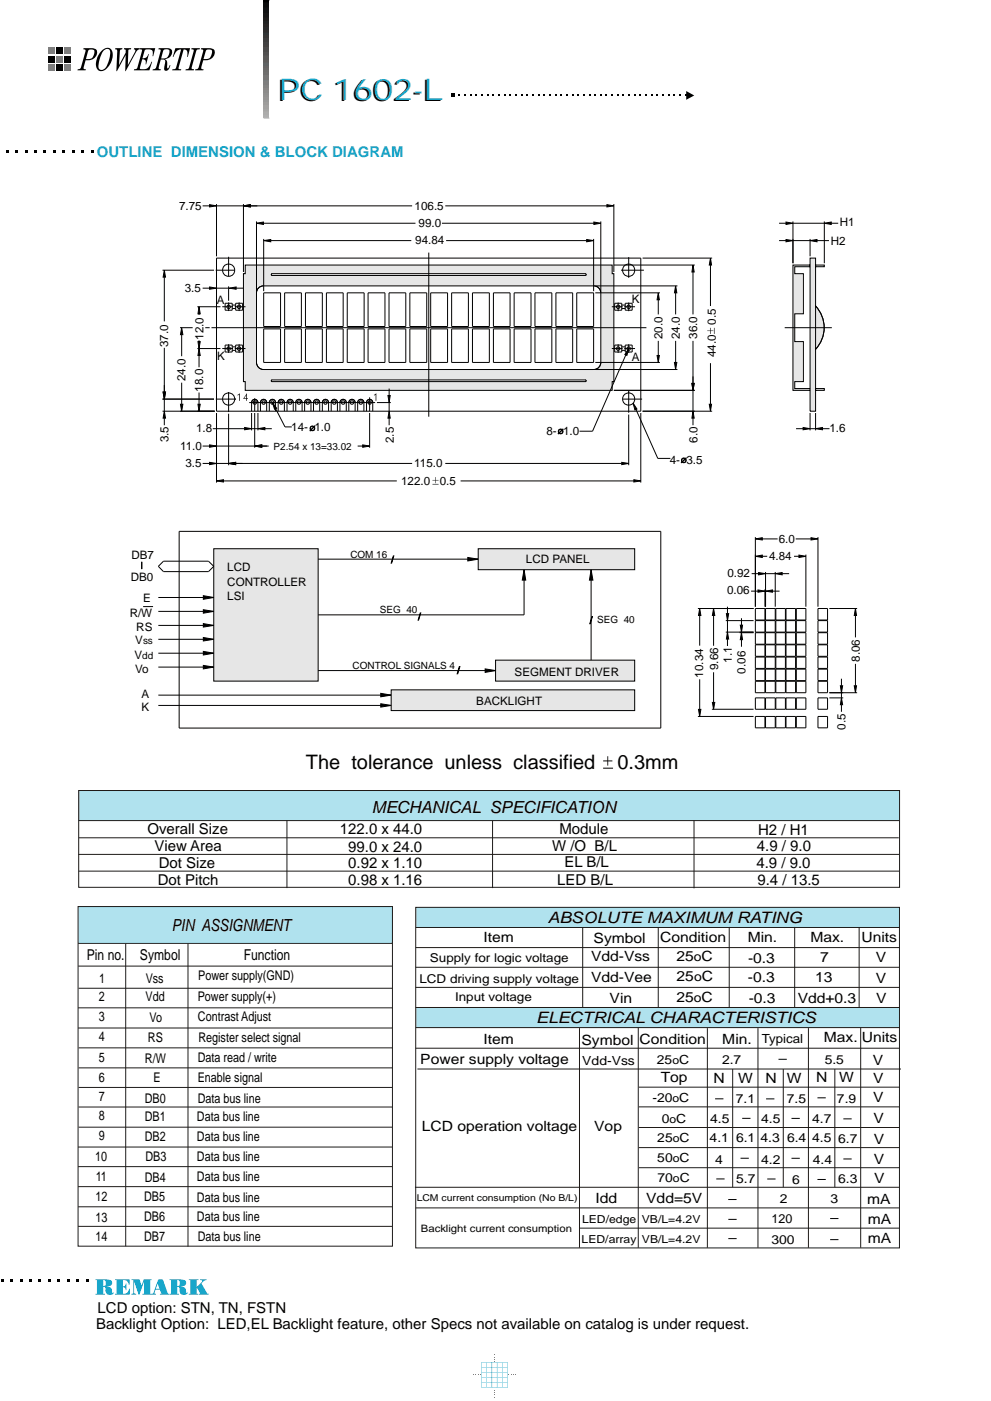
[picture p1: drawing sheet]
<svg xmlns="http://www.w3.org/2000/svg" width="210mm" height="297mm" viewBox="0 0 210 297" stroke-linecap="round" stroke-linejoin="round" font-family="sans-serif">
<defs><g id="words">
<text font-size="6.3" x="58.8" y="21.5">PC 1602-L</text>
<text font-size="6.3" fill="#34aacd" x="59.1" y="21.2">PC 1602-L</text>
<g font-size="4.2">
<text x="64.9" y="163">The tolerance unless classified</text>
<text x="131" y="163">0.3mm</text>
</g>
<g font-size="3.5">
<text x="78.9" y="172.4">MECHANICAL SPECIFICATION</text>
<text x="36.5" y="197.4">PIN ASSIGNMENT</text>
</g>
<g font-size="3.3">
<text x="116.2" y="195.6">ABSOLUTE MAXIMUM RATING</text>
<text x="113.8" y="217">ELECTRICAL CHARACTERISTICS</text>
</g>
<text font-size="3.2" fill="#1aa8cb" x="20.6" y="33.2">OUTLINE DIMENSION &amp; BLOCK DIAGRAM</text>
<g font-size="3.2">
<text x="31.3" y="176.7">Overall Size</text>
<text x="72.1" y="176.7">122.0 x 44.0</text>
<text x="118.7" y="176.9">Module</text>
<text x="160.8" y="177.1">H2 / H1</text>
<text x="32.8" y="180.4">View Area</text>
<text x="33.7" y="183.9">Dot Size</text>
<text x="73.9" y="180.6">99.0 x 24.0</text>
<text x="73.9" y="184.1">0.92 x 1.10</text>
<text x="117.1" y="180.4">W /O B/L</text>
<text x="119.8" y="183.7">EL B/L</text>
<text x="160.5" y="183.9">4.9 / 9.0</text>
<text x="160.6" y="180.5">4.9 / 9.0</text>
<text x="33.5" y="187.7">Dot Pitch</text>
<text x="73.9" y="187.7">0.98 x 1.16</text>
<text x="118.2" y="187.7">LED B/L</text>
<text x="160.7" y="187.7">9.4 / 13.5</text>
<text x="18.4" y="203.5">Pin no.</text>
<text x="29.7" y="203.5">Symbol</text>
<text x="51.7" y="203.5">Function</text>
<text x="20.4" y="281.8">Backlight Option: LED,EL Backlight feature, other Specs not available on catalog is under request.</text>
<text x="20.7" y="278.3">LCD option: STN, TN, FSTN</text>
</g>
<g font-size="3">
<text x="102.6" y="199.8">Item</text>
<text x="125.4" y="203.8">Vdd-Vss</text>
<text x="125.9" y="199.9">Symbol</text>
<text x="140.1" y="199.8">Condition</text>
<text x="143.5" y="203.8">25</text>
<text x="158.6" y="199.8">Min.</text>
<text x="171.9" y="199.8">Max.</text>
<text x="182.8" y="199.8">Units</text>
<text x="185.8" y="204">V</text>
<text x="125.4" y="208.2">Vdd-Vee</text>
<text x="143.6" y="208.1">25</text>
<text x="158.7" y="208.2">-0.3</text>
<text x="158.7" y="204.1">-0.3</text>
<text x="172.9" y="208.3">13</text>
<text x="174" y="204">7</text>
<text x="185.8" y="208.3">V</text>
<text x="129.3" y="212.7">Vin</text>
<text x="143.5" y="212.4">25</text>
<text x="158.9" y="212.7">-0.3</text>
<text x="169.3" y="212.7">Vdd+0.3</text>
<text x="185.9" y="212.6">V</text>
<text x="102.6" y="221.4">Item</text>
<text x="123.4" y="221.5">Symbol</text>
<text x="135.7" y="221.4">Condition</text>
<text x="153.2" y="221.3">Min.</text>
<text x="174.8" y="221">Max.</text>
<text x="182.8" y="221">Units</text>
<text x="89.2" y="225.6">Power supply voltage</text>
<text x="185.2" y="225.8">V</text>
<text x="140.2" y="229.4">Top</text>
<text x="151.4" y="229.6">N</text>
<text x="156.6" y="229.6">W</text>
<text x="162.4" y="229.6">N</text>
<text x="166.9" y="229.6">W</text>
<text x="173.1" y="229.5">N</text>
<text x="178" y="229.5">W</text>
<text x="185.3" y="229.7">V</text>
<text x="185.3" y="233.7">V</text>
<text x="89.5" y="239.8">LCD operation voltage</text>
<text x="126.1" y="239.8">Vop</text>
<text x="185.3" y="238.2">V</text>
<text x="185.4" y="242.5">V</text>
<text x="185.4" y="246.9">V</text>
<text x="185.4" y="250.9">V</text>
<text x="126.3" y="255">Idd</text>
<text x="137.1" y="255.1">Vdd=5V</text>
<text x="184" y="255.4">mA</text>
<text x="184.1" y="259.4">mA</text>
<text x="184.1" y="263.6">mA</text>
</g>
<g font-size="2.8">
<text x="21" y="208.4">1</text>
<text x="30.9" y="208.3">Vss</text>
<text x="42" y="207.9">Power supply(GND)</text>
<text x="21" y="212.1">2</text>
<text x="30.9" y="212.3">Vdd</text>
<text x="42" y="212.2">Power supply(+)</text>
<text x="21" y="216.5">3</text>
<text x="21" y="220.8">4</text>
<text x="31.4" y="221">RS</text>
<text x="31.7" y="216.7">Vo</text>
<text x="42" y="216.5">Contrast Adjust</text>
<text x="42.1" y="220.8">Register select signal</text>
<text x="21" y="225.1">5</text>
<text x="30.7" y="225.3">R/W</text>
<text x="41.9" y="225.2">Data read / write</text>
<text x="21" y="229.5">6</text>
<text x="21" y="233.4">7</text>
<text x="30.7" y="233.8">DB0</text>
<text x="32.5" y="229.4">E</text>
<text x="41.9" y="229.4">Enable signal</text>
<text x="41.9" y="233.8">Data bus line</text>
<text x="21" y="237.5">8</text>
<text x="30.7" y="237.7">DB1</text>
<text x="41.8" y="237.7">Data bus line</text>
<text x="21" y="241.8">9</text>
<text x="30.7" y="241.9">DB2</text>
<text x="41.8" y="241.8">Data bus line</text>
<text x="20.2" y="246.1">10</text>
<text x="20.3" y="250.4">11</text>
<text x="30.7" y="250.5">DB4</text>
<text x="30.8" y="246.2">DB3</text>
<text x="41.8" y="246.2">Data bus line</text>
<text x="41.8" y="250.5">Data bus line</text>
<text x="20.3" y="254.7">12</text>
<text x="30.6" y="254.5">DB5</text>
<text x="41.8" y="254.8">Data bus line</text>
<text x="20.3" y="259">13</text>
<text x="20.3" y="263">14</text>
<text x="30.6" y="258.9">DB6</text>
<text x="30.6" y="263.2">DB7</text>
<text x="41.8" y="258.9">Data bus line</text>
<text x="41.9" y="263">Data bus line</text>
</g>
<g font-size="2.7">
<text x="147.2" y="203.8">oC</text>
<text x="147.2" y="208.1">oC</text>
<text x="147.2" y="212.4">oC</text>
<text x="161.6" y="221.2">Typical</text>
<text x="123.5" y="225.8">Vdd-Vss</text>
<text x="139.4" y="225.5">25 C</text>
<text x="153.2" y="225.5">2.7</text>
<text x="175" y="225.5">5.5</text>
<text x="138.4" y="233.7">-20 C</text>
<text x="156.1" y="233.8">7.1</text>
<text x="166.9" y="233.8">7.5</text>
<text x="177.6" y="233.8">7.9</text>
<text x="140.4" y="238.2">0 C</text>
<text x="150.7" y="238.1">4.5</text>
<text x="161.5" y="238.1">4.5</text>
<text x="172.3" y="238">4.7</text>
<text x="139.5" y="242.2">25 C</text>
<text x="150.6" y="242.2">4.1</text>
<text x="156.2" y="242.2">6.1</text>
<text x="161.4" y="242.2">4.3</text>
<text x="167" y="242.2">6.4</text>
<text x="172.3" y="242.2">4.5</text>
<text x="177.8" y="242.3">6.7</text>
<text x="139.5" y="246.4">50 C</text>
<text x="139.5" y="250.7">70 C</text>
<text x="151.7" y="246.7">4</text>
<text x="156.2" y="250.9">5.7</text>
<text x="161.5" y="246.8">4.2</text>
<text x="168.1" y="250.9">6</text>
<text x="172.5" y="246.7">4.4</text>
<text x="177.8" y="250.8">6.3</text>
<text x="165.5" y="255.1">2</text>
<text x="176.2" y="255">3</text>
<text x="163.7" y="263.8">300</text>
<text x="163.7" y="259.2">120</text>
</g>
<g font-size="2.6">
<text x="91.2" y="203.9">Supply for logic voltage</text>
<text x="89" y="208.4">LCD driving supply voltage</text>
<text x="96.5" y="212.2">Input voltage</text>
</g>
<g font-size="2.5">
<text x="38" y="44.6">7.75</text>
<text x="88" y="44.6">106.5</text>
<text x="178.2" y="48">H1</text>
<text x="88.1" y="51.8">94.84</text>
<text x="88.8" y="48.2">99.0</text>
<text x="176.3" y="52">H2</text>
<text x="39.2" y="62">3.5</text>
<text x="46" y="64.5">A</text>
<text x="134" y="64.2">K</text>
<text x="140.6" y="71.9" transform="rotate(-90 140.6 71.9)">20.0</text>
<text x="144.2" y="71.9" transform="rotate(-90 144.2 71.9)">24.0</text>
<text x="147.9" y="71.8" transform="rotate(-90 147.9 71.8)">36.0</text>
<text x="151.9" y="68.9" transform="rotate(-90 151.9 68.9)">0.5</text>
<text x="35.7" y="73.6" transform="rotate(-90 35.7 73.6)">37.0</text>
<text x="43.1" y="72.1" transform="rotate(-90 43.1 72.1)">12.0</text>
<text x="46.1" y="76.3">K</text>
<text x="134" y="76.5">A</text>
<text x="151.9" y="75.7" transform="rotate(-90 151.9 75.7)">44.0</text>
<text x="39.4" y="80.8" transform="rotate(-90 39.4 80.8)">24.0</text>
<text x="43.1" y="83" transform="rotate(-90 43.1 83)">18.0</text>
<text x="35.8" y="93.8" transform="rotate(-90 35.8 93.8)">3.5</text>
<text x="38.2" y="95.4">11.0</text>
<text x="41.6" y="91.7">1.8</text>
<text x="61.8" y="91.4">14- 1.0</text>
<text x="83.5" y="94" transform="rotate(-90 83.5 94)">2.5</text>
<text x="115.9" y="92.2">8- 1.0</text>
<text x="148" y="93.9" transform="rotate(-90 148 93.9)">6.0</text>
<text x="176" y="91.6">1.6</text>
<text x="39.3" y="99.1">3.5</text>
<text x="87.9" y="99">115.0</text>
<text x="142.1" y="98.3">4- 3.5</text>
<text x="85.1" y="102.8">122.0</text>
<text x="93.3" y="102.8">0.5</text>
<text x="27.9" y="118.4">DB7</text>
<text x="111.6" y="119.4">LCD PANEL</text>
<text x="163.2" y="118.7">4.84</text>
<text x="165.2" y="115.2">6.0</text>
<text x="27.7" y="123.2">DB0</text>
<text x="48.2" y="121.2">LCD</text>
<text x="48.2" y="124.2">CONTROLLER</text>
<text x="154.3" y="125.9">0.06</text>
<text x="154.3" y="122.4">0.92</text>
<text x="27.5" y="130.8">R/W</text>
<text x="30.4" y="127.6">E</text>
<text x="48.2" y="127.2">LSI</text>
<text x="28.7" y="136.6">V</text>
<text x="28.9" y="133.7">RS</text>
<text x="28.5" y="139.8">V</text>
<text x="28.7" y="142.8">Vo</text>
<text x="109.2" y="143.2">SEGMENT DRIVER</text>
<text x="149.2" y="143.6" transform="rotate(-90 149.2 143.6)">10.34</text>
<text x="152.4" y="142" transform="rotate(-90 152.4 142)">9.66</text>
<text x="155.3" y="140.5" transform="rotate(-90 155.3 140.5)">1.1</text>
<text x="158.2" y="142.8" transform="rotate(-90 158.2 142.8)">0.06</text>
<text x="182.5" y="140.3" transform="rotate(-90 182.5 140.3)">8.06</text>
<text x="30" y="147.9">A</text>
<text x="101.1" y="149.5">BACKLIGHT</text>
<text x="30" y="150.7">K</text>
<text x="179.4" y="154.7" transform="rotate(-90 179.4 154.7)">0.5</text>
</g>
<g font-size="2.3">
<text x="142.7" y="225.5">o</text>
<text x="142.7" y="233.7">o</text>
<text x="142" y="238.2">o</text>
<text x="142.7" y="242.2">o</text>
<text x="142.7" y="246.4">o</text>
<text x="142.8" y="250.7">o</text>
<text x="123.4" y="263.5">LED/array</text>
<text x="123.5" y="259.4">LED/edge</text>
<text x="136.2" y="259.4">VB/L=4.2V</text>
<text x="136.2" y="263.5">VB/L=4.2V</text>
</g>
<text font-size="2.2" x="89.3" y="261.2">Backlight current consumption</text>
<g font-size="2.1">
<text x="58.1" y="95.3">P2.54 x 13=33.02</text>
<text x="74.3" y="118.2">COM 16</text>
<text x="80.6" y="129.9">SEG 40</text>
<text x="30.3" y="136.6">ss</text>
<text x="126.7" y="132.1">SEG 40</text>
<text x="30.2" y="139.8">dd</text>
<text x="74.8" y="141.8">CONTROL SIGNALS 4</text>
</g>
<text font-size="2" x="88.4" y="254.7">LCM current consumption (No B/L)</text>
</g></defs>
<path d="M1.3 31.9h.5v.5h-.5zM3.3 31.9h.5v.5h-.5zM5.3 31.9h.5v.5h-.5zM7.3 31.9h.5v.5h-.5zM9.3 31.9h.5v.5h-.5zM11.3 31.9h.5v.5h-.5zM13.3 31.9h.5v.5h-.5zM15.3 31.9h.5v.5h-.5zM17.3 31.9h.5v.5h-.5zM19.3 31.9h.5v.5h-.5z" fill="#000"/>
<g fill="#7f7f7f">
<path d="M10.1 10h1.5v1.5h-1.5z"/>
<path d="M13.7 10h1.4v1.5h-1.4z"/>
</g>
<path d="M10.1 11.8h1.5v1.5h-1.5zM11.9 10h1.5v1.5h-1.5zM13.7 11.8h1.4v1.5h-1.4z" fill="#000"/>
<g fill="#7f7f7f">
<path d="M11.9 11.8h1.5v1.5h-1.5z"/>
<path d="M10.1 13.6h1.5v1.4h-1.5z"/>
<path d="M13.6 13.6h1.5v1.4h-1.5z"/>
</g>
<g fill="#000">
<path d="M11.9 13.6h1.4v1.4h-1.4zM55.9 .1h1.2zM55.9 .1h1.2v.2h-1.2zM55.9 .3h1.2v.1h-1.2z"/>
<path d="M18.8 10.6l-.6 1.9a1.37 1.37 0 0 0 1.5-.4 1.37 1.37 0 0 0 .1-1.5zM17.7 10.2h1.7a1.04 1.04 0 0 1 1.2 .6 1.04 1.04 0 0 1-.3 1.2l-.9 .7-1.2 .1-.4 1.4a.4 .4 0 0 0 .4 .5v.2h-1.8l.1-.2 .5-.1 .2-.4 .9-3.3v-.3l-.4-.1zM22.1 10.7a5.4 5.4 0 0 0-1.1 3.9 1.13 1.13 0 0 0 1.7-.8 4.4 4.4 0 0 0 .5-3.3l-.7-.1zM21.5 10.9a1.35 1.35 0 0 1 2.2-.3 3.6 3.6 0 0 1-2 4.5 1.36 1.36 0 0 1-1.3-2l.4-1.2zM24.5 10.2h1.5l-.1 .3a.46 .46 0 0 0-.5 .5l-.2 2.8 1.5-2.6-.1-.6-.3-.1v-.3h1.5v.3h-.4l-.2 .2-.1 3.1 1.4-2.6a.41 .41 0 0 0 .2-.4 .41 .41 0 0 0-.3-.3l.1-.3h1.2l-.1 .3-.3 .1-.4 .4-2.2 4.1v-3.4l-1.9 3.4h-.1l.2-3.9a.45 .45 0 0 0 0-.5 .45 .45 0 0 0-.5-.2zM29.7 10.2h3.2l-.4 1.7h-.1a.96 .96 0 0 0-.1-1.1 .96 .96 0 0 0-1.1-.3h-.4l-.1 .2-.5 1.7 .8-.2 .6-.8-.6 2.2h-.1v-.3a.62 .62 0 0 0-.7-.7l-.5 1.6 .1 .4a1.8 1.8 0 0 0 2.3-1.5h.2l-.6 1.8h-3.3l.1-.2 .5-.1 .2-.4 .9-3.5-.1-.2h-.4zM34.8 10.5l-.6 1.9a1.34 1.34 0 0 0 1.4-.4 1.34 1.34 0 0 0 .2-1.5zM33.7 10.2h1.8a1.06 1.06 0 0 1 1 1 1.06 1.06 0 0 1-.7 1.1l-.9 .2a1.1 1.1 0 0 1 .6 1.5l.1 .5 .4-.7h.2a1.08 1.08 0 0 1-1.2 1.2 2.14 2.14 0 0 1 0-1.8l-.1-.5-.8-.1-.4 1.6a.39 .39 0 0 0 .4 .5v.2h-1.7v-.2l.5-.1 .3-.5 .9-3.4-.1-.2h-.4zM37.2 10.2h3.1l-.5 1.9h-.1l.1-.4a.79 .79 0 0 0-.1-.9 .79 .79 0 0 0-.7-.3l-1.1 4 .1 .1 .5 .1-.1 .2h-1.9l.1-.2 .7-.2 1.1-4a1.67 1.67 0 0 0-1.6 1.6h-.2zM40.6 10.2h1.8v.3h-.5l-.2 .2-1 3.5v.4l.5 .1-.1 .2h-1.8l.1-.2 .7-.3 1-3.5v-.4h-.5zM43.8 10.6l-.6 1.9a1.38 1.38 0 0 0 1.4-.4 1.38 1.38 0 0 0 .2-1.5zM42.7 10.2h1.7a1.04 1.04 0 0 1 1.1 .6 1.04 1.04 0 0 1-.2 1.2l-1 .7-1.2 .1-.4 1.4a.4 .4 0 0 0 .5 .5l-.1 .2h-1.7v-.2l.6-.1 .2-.4 .9-3.3v-.3l-.5-.1z" fill-rule="evenodd"/>
</g>
<path d="M55.9 .4h1.2v.2h-1.2z" fill="#070707"/>
<g fill="#0a0a0a">
<path d="M55.9 .6h1.2v.2h-1.2z"/>
<path d="M55.9 .8h1.2v.2h-1.2z"/>
</g>
<g fill="#0d0d0d">
<path d="M55.9 1h1.2v.2h-1.2z"/>
<path d="M55.9 1.2h1.2v.2h-1.2z"/>
</g>
<g fill="#0e0e0e">
<path d="M55.9 1.4h1.2v.2h-1.2z"/>
<path d="M55.9 1.6h1.2v.2h-1.2z"/>
</g>
<g fill="#111">
<path d="M55.9 1.8h1.2v.2h-1.2z"/>
<path d="M55.9 2h1.2v.2h-1.2z"/>
</g>
<path d="M55.9 2.2h1.2v.2h-1.2z" fill="#121212"/>
<g fill="#141414">
<path d="M55.9 2.4h1.2v.2h-1.2z"/>
<path d="M55.9 2.6h1.2v.2h-1.2z"/>
</g>
<g fill="#161616">
<path d="M55.9 2.8h1.2v.2h-1.2z"/>
<path d="M55.9 3h1.2v.2h-1.2z"/>
</g>
<g fill="#181818">
<path d="M55.9 3.2h1.2v.2h-1.2z"/>
<path d="M55.9 3.4h1.2v.2h-1.2z"/>
</g>
<path d="M55.9 3.6h1.2v.2h-1.2z" fill="#191919"/>
<g fill="#1c1c1c">
<path d="M55.9 3.8h1.2v.2h-1.2z"/>
<path d="M55.9 4h1.2v.2h-1.2z"/>
</g>
<g fill="#1e1e1e">
<path d="M55.9 4.2h1.2v.1h-1.2z"/>
<path d="M55.9 4.3h1.2v.2h-1.2z"/>
</g>
<g fill="#202020">
<path d="M55.9 4.5h1.2v.2h-1.2z"/>
<path d="M55.9 4.7h1.2v.2h-1.2z"/>
</g>
<path d="M55.9 4.9h1.2v.2h-1.2z" fill="#232323"/>
<g fill="#252525">
<path d="M55.9 5.1h1.2v.2h-1.2z"/>
<path d="M55.9 5.3h1.2v.2h-1.2z"/>
<path d="M55.9 5.5h1.2v.2h-1.2z"/>
</g>
<g fill="#282828">
<path d="M55.9 5.7h1.2v.2h-1.2z"/>
<path d="M55.9 5.9h1.2v.2h-1.2z"/>
</g>
<path d="M55.9 6.1h1.2v.2h-1.2z" fill="#2a2a2a"/>
<g fill="#2d2d2d">
<path d="M55.9 6.3h1.2v.2h-1.2z"/>
<path d="M55.9 6.5h1.2v.2h-1.2z"/>
</g>
<g fill="#303030">
<path d="M55.9 6.7h1.2v.2h-1.2z"/>
<path d="M55.9 6.9h1.2v.2h-1.2z"/>
</g>
<g fill="#333">
<path d="M55.9 7.1h1.2v.2h-1.2z"/>
<path d="M55.9 7.3h1.2v.2h-1.2z"/>
</g>
<path d="M55.9 7.5h1.2v.2h-1.2z" fill="#363636"/>
<g fill="#383838">
<path d="M55.9 7.7h1.2v.2h-1.2z"/>
<path d="M55.9 7.9h1.2v.2h-1.2z"/>
</g>
<g fill="#3b3b3b">
<path d="M55.9 8.1h1.2v.2h-1.2z"/>
<path d="M55.9 8.3h1.2v.2h-1.2z"/>
</g>
<g fill="#3d3d3d">
<path d="M55.9 8.5h1.2v.1h-1.2z"/>
<path d="M55.9 8.6h1.2v.2h-1.2z"/>
</g>
<g fill="#404040">
<path d="M55.9 8.8h1.2v.2h-1.2z"/>
<path d="M55.9 9h1.2v.2h-1.2z"/>
</g>
<g fill="#424242">
<path d="M55.9 9.2h1.2v.2h-1.2z"/>
<path d="M55.9 9.4h1.2v.2h-1.2z"/>
</g>
<g fill="#454545">
<path d="M55.9 9.6h1.2v.2h-1.2z"/>
<path d="M55.9 9.8h1.2v.2h-1.2z"/>
</g>
<path d="M55.9 10h1.2v.2h-1.2z" fill="#474747"/>
<g fill="#4a4a4a">
<path d="M55.9 10.2h1.2v.2h-1.2z"/>
<path d="M55.9 10.4h1.2v.2h-1.2z"/>
</g>
<g fill="#4c4c4c">
<path d="M55.9 10.6h1.2v.2h-1.2z"/>
<path d="M55.9 10.8h1.2v.2h-1.2z"/>
</g>
<g fill="#4f4f4f">
<path d="M55.9 11h1.2v.2h-1.2z"/>
<path d="M55.9 11.2h1.2v.2h-1.2z"/>
</g>
<path d="M55.9 11.4h1.2v.2h-1.2z" fill="#525252"/>
<g fill="#545454">
<path d="M55.9 11.6h1.2v.2h-1.2z"/>
<path d="M55.9 11.8h1.2v.2h-1.2z"/>
</g>
<g fill="#575757">
<path d="M55.9 12h1.2v.2h-1.2z"/>
<path d="M55.9 12.2h1.2v.2h-1.2z"/>
</g>
<g fill="#595959">
<path d="M55.9 12.4h1.2v.1h-1.2z"/>
<path d="M55.9 12.5h1.2v.3h-1.2z"/>
</g>
<g fill="#5c5c5c">
<path d="M55.9 12.8h1.2v.2h-1.2z"/>
<path d="M55.9 13h1.2v.1h-1.2z"/>
</g>
<path d="M55.9 13.1h1.2v.2h-1.2z" fill="#5e5e5e"/>
<g fill="#616161">
<path d="M55.9 13.3h1.2v.2h-1.2z"/>
<path d="M55.9 13.5h1.2v.2h-1.2z"/>
<path d="M55.9 13.7h1.2v.2h-1.2z"/>
</g>
<path d="M55.9 13.9h1.2v.2h-1.2z" fill="#636363"/>
<g fill="#666">
<path d="M55.9 14.1h1.2v.2h-1.2z"/>
<path d="M55.9 14.3h1.2v.2h-1.2z"/>
</g>
<g fill="#696969">
<path d="M55.9 14.5h1.2v.2h-1.2z"/>
<path d="M55.9 14.7h1.2v.2h-1.2z"/>
</g>
<g fill="#6b6b6b">
<path d="M55.9 14.9h1.2v.2h-1.2z"/>
<path d="M55.9 15.1h1.2v.2h-1.2z"/>
</g>
<path d="M55.9 15.3h1.2v.2h-1.2z" fill="#6e6e6e"/>
<g fill="#707070">
<path d="M55.9 15.5h1.2v.2h-1.2z"/>
<path d="M55.9 15.7h1.2v.2h-1.2z"/>
</g>
<g fill="#737373">
<path d="M55.9 15.9h1.2v.2h-1.2z"/>
<path d="M55.9 16.1h1.2v.2h-1.2z"/>
</g>
<g fill="#757575">
<path d="M55.9 16.3h1.2v.2h-1.2z"/>
<path d="M55.9 16.5h1.2v.2h-1.2z"/>
</g>
<g fill="#787878">
<path d="M55.9 16.7h1.2v.1h-1.2z"/>
<path d="M55.9 16.8h1.2v.2h-1.2z"/>
</g>
<path d="M55.9 17h1.2v.2h-1.2z" fill="#7a7a7a"/>
<g fill="#7d7d7d">
<path d="M55.9 17.2h1.2v.2h-1.2z"/>
<path d="M55.9 17.4h1.2v.2h-1.2z"/>
<path d="M55.9 17.6h1.2v.2h-1.2z"/>
</g>
<path d="M55.9 17.8h1.2v.2h-1.2z" fill="#7f7f7f"/>
<g fill="#828282">
<path d="M55.9 18h1.2v.2h-1.2z"/>
<path d="M55.9 18.2h1.2v.2h-1.2z"/>
</g>
<path d="M55.9 18.4h1.2v.2h-1.2z" fill="#858585"/>
<g fill="#878787">
<path d="M55.9 18.6h1.2v.2h-1.2z"/>
<path d="M55.9 18.8h1.2v.2h-1.2z"/>
<path d="M55.9 19h1.2v.2h-1.2z"/>
</g>
<path d="M55.9 19.2h1.2v.2h-1.2z" fill="#8a8a8a"/>
<g fill="#8c8c8c">
<path d="M55.9 19.4h1.2v.2h-1.2z"/>
<path d="M55.9 19.6h1.2v.2h-1.2z"/>
</g>
<g fill="#8f8f8f">
<path d="M55.9 19.8h1.2v.2h-1.2z"/>
<path d="M55.9 20h1.2v.2h-1.2z"/>
</g>
<g fill="#919191">
<path d="M55.9 20.2h1.2v.2h-1.2z"/>
<path d="M55.9 20.4h1.2v.1h-1.2z"/>
</g>
<g fill="#949494">
<path d="M55.9 20.5h1.2v.3h-1.2z"/>
<path d="M55.9 20.8h1.2v.2h-1.2z"/>
</g>
<path d="M55.9 21h1.2v.2h-1.2z" fill="#969696"/>
<g fill="#999">
<path d="M55.9 21.2h1.2v.1h-1.2z"/>
<path d="M55.9 21.3h1.2v.2h-1.2z"/>
</g>
<g fill="#9c9c9c">
<path d="M55.9 21.5h1.2v.2h-1.2z"/>
<path d="M55.9 21.7h1.2v.2h-1.2z"/>
</g>
<g fill="#9e9e9e">
<path d="M55.9 21.9h1.2v.2h-1.2z"/>
<path d="M55.9 22.1h1.2v.2h-1.2z"/>
</g>
<path d="M55.9 22.3h1.2v.2h-1.2z" fill="#a1a1a1"/>
<g fill="#a3a3a3">
<path d="M55.9 22.5h1.2v.2h-1.2z"/>
<path d="M55.9 22.7h1.2v.2h-1.2z"/>
<path d="M55.9 22.9h1.2v.2h-1.2z"/>
</g>
<g fill="#a6a6a6">
<path d="M55.9 23.1h1.2v.2h-1.2z"/>
<path d="M55.9 23.3h1.2v.2h-1.2z"/>
</g>
<path d="M55.9 23.5h1.2v.2h-1.2z" fill="#a8a8a8"/>
<g fill="#ababab">
<path d="M55.9 23.7h1.2v.2h-1.2z"/>
<path d="M55.9 23.9h1.2v.2h-1.2z"/>
</g>
<g fill="#adadad">
<path d="M55.9 24.1h1.2v.2h-1.2z"/>
<path d="M55.9 24.3h1.2v.2h-1.2z"/>
</g>
<g fill="#b0b0b0">
<path d="M55.9 24.5h1.2v.2h-1.2z"/>
<path d="M55.9 24.7h1.2v.2h-1.2z"/>
</g>
<g fill="#b2b2b2">
<path d="M55.9 24.9h1.2v.1h-1.2z"/>
<path d="M55.9 25h1.2z"/>
</g>
<g fill="#000">
<path d="M95.8 19.8h.7v.8h-.7zM145.6 19.3l1.7 .9-1.7 1zM96.1 20.1h.3v.3h-.3zM97.3 20.1h.3v.3h-.3zM98.5 20.1h.3v.3h-.3zM99.7 20.1h.3v.3h-.3zM100.9 20.1h.3v.3h-.3zM102.1 20.1h.3v.3h-.3zM103.3 20.1h.3v.3h-.3zM104.5 20.1h.3v.3h-.3zM105.7 20.1h.3v.3h-.3zM106.9 20.1h.3v.3h-.3z"/>
<path d="M108.1 20.1h.3v.3h-.3zM109.3 20.1h.3v.3h-.3zM110.5 20.1h.3v.3h-.3zM111.7 20.1h.3v.3h-.3zM112.9 20.1h.3v.3h-.3zM114.1 20.1h.3v.3h-.3zM115.3 20.1h.3v.3h-.3zM116.5 20.1h.3v.3h-.3zM117.7 20.1h.3v.3h-.3zM118.9 20.1h.3v.3h-.3zM120.1 20.1h.3v.3h-.3zM121.3 20.1h.3v.3h-.3z"/>
<path d="M122.5 20.1h.3v.3h-.3zM123.7 20.1h.3v.3h-.3zM124.9 20.1h.3v.3h-.3zM126.1 20.1h.3v.3h-.3zM127.3 20.1h.3v.3h-.3zM128.5 20.1h.3v.3h-.3zM129.7 20.1h.3v.3h-.3zM130.9 20.1h.3v.3h-.3zM132.1 20.1h.3v.3h-.3zM133.3 20.1h.3v.3h-.3zM134.5 20.1h.3v.3h-.3zM135.7 20.1h.3v.3h-.3z"/>
<path d="M136.9 20.1h.3v.3h-.3zM138.1 20.1h.3v.3h-.3zM139.3 20.1h.3v.3h-.3zM140.5 20.1h.3v.3h-.3zM141.7 20.1h.3v.3h-.3zM142.9 20.1h.3v.3h-.3zM144.1 20.1h.3v.3h-.3zM145.3 20.1h.3v.3h-.3z"/>
</g>
<path d="M21.9 271.4v1.2h.4l.1-.8a.41 .41 0 0 0-.5-.4zM20.2 271.3h2.3a.92 .92 0 0 1 1.3 .9l-.5 .4-.5 .1a1.02 1.02 0 0 1 1 1l.1 .5 .2-.2 .1 .1a.99 .99 0 0 1-1.3 .4 .99 .99 0 0 1-.5-1.2l-.1-.4-.4-.1v1.5h.4v.2h-2.1v-.2h.4v-2.9h-.4zM24.4 271.3h3.1v1.1l-.5-.8-.9-.2v1.4l.4-.2 .2-.5h.1v1.4h-.1l-.2-.5-.4-.1v1.4l.7-.1 .4-.3 .2-.6h.2v1.2h-3.2v-.2h.3v-2.9h-.3zM27.9 271.3h1.7l.4 1.3 .5-1.3h1.7v.1h-.3v2.9h.3v.2h-2v-.2h.4v-2.7l-1 2.9h-.2l-1-2.9 .1 2.6 .4 .1v.2h-1v-.2h.3l.1-.3v-2.6h-.4zM33.4 272.1l-.4 1.2h.9zM33.6 271.3h.9l1.1 3h.3v.2h-2v-.2h.4l-.4-.9h-.9l-.2 .6a.23 .23 0 0 0 0 .3 .23 .23 0 0 0 .3 0v.2h-.9l.4-.4zM37.6 271.4v1.2h.3a.71 .71 0 0 0-.2-1.2zM35.9 271.3h2.3a.89 .89 0 0 1 1 .1 .89 .89 0 0 1 .2 1l-.9 .3a1.31 1.31 0 0 1 1.1 1.5l.3-.1a.99 .99 0 0 1-1.3 .4 .99 .99 0 0 1-.5-1.2l-.1-.4-.4-.1v1.5h.4v.2h-2.1v-.2h.4v-2.9h-.4zM40.1 271.3h2v.1h-.4v1.5l1.2-1.3v-.2h-.5v-.1h1.5v.1l-.6 .2-.6 .5 1.3 2.2h.3v.2h-2.1v-.2h.3l-.8-1.4v1.4h.4v.2h-2v-.2h.3v-2.9h-.3z" fill-rule="evenodd" fill="#00a0c6"/>
<path d="M.2 271.3h.5v.5h-.5zM2.2 271.3h.5v.5h-.5zM4.2 271.3h.5v.5h-.5zM6.2 271.3h.5v.5h-.5zM8.2 271.3h.5v.5h-.5zM10.2 271.3h.5v.5h-.5zM12.2 271.3h.5v.5h-.5zM14.2 271.3h.5v.5h-.5zM16.2 271.3h.5v.5h-.5zM18.2 271.3h.5v.5h-.5z" fill="#000"/>
<g fill="#7f7f7f">
<path d="M104.9 287.1l.1 .2z"/>
<path d="M104.9 287.6l.1 .2z"/>
<path d="M104.9 288.1l.1 .2z"/>
<path d="M104.9 288.6l.1 .2z"/>
<path d="M104.9 289.1l.1 .2z"/>
<path d="M104.9 289.6l.1 .2z"/>
<path d="M104.9 290.1l.1 .2z"/>
<path d="M104.9 290.6l.1 .2z"/>
<path d="M104.9 291.1l.1 .2z"/>
<path d="M104.9 291.6l.1 .2z"/>
<path d="M104.9 292.1l.1 .2z"/>
<path d="M104.9 292.6l.1 .2z"/>
<path d="M104.9 293.1l.1 .2z"/>
<path d="M104.9 293.6l.1 .2z"/>
<path d="M104.9 294.1l.1 .2z"/>
<path d="M104.9 294.6l.1 .2z"/>
<path d="M104.9 295.1l.1 .2z"/>
<path d="M104.9 295.6l.1 .2z"/>
<path d="M104.9 296.1l.1 .2z"/>
<path d="M100.4 291.4l.2 .1z"/>
<path d="M100.9 291.4l.2 .1z"/>
<path d="M101.4 291.4l.2 .1z"/>
<path d="M101.9 291.4l.1 .1z"/>
<path d="M102.3 291.4l.2 .1z"/>
<path d="M102.8 291.4l.2 .1z"/>
<path d="M103.3 291.4l.2 .1z"/>
<path d="M103.8 291.4l.2 .1z"/>
<path d="M104.3 291.4l.2 .1z"/>
<path d="M104.8 291.4l.2 .1z"/>
<path d="M105.3 291.4l.2 .1z"/>
<path d="M105.8 291.4l.2 .1z"/>
<path d="M106.3 291.4l.2 .1z"/>
<path d="M106.8 291.4l.2 .1z"/>
<path d="M107.3 291.4l.2 .1z"/>
<path d="M107.8 291.4l.2 .1z"/>
<path d="M108.3 291.4l.2 .1z"/>
<path d="M108.8 291.4l.2 .1z"/>
<path d="M109.3 291.4l.2 .1z"/>
</g>
<path d="M102.1 288.8h1.1v1.1h-1.1z" fill="#fff"/>
<g fill="#4cbcd7">
<path d="M102.1 288.8h1.2z" fill-rule="evenodd"/>
<path d="M103.2 288.8l.1 1.1z" fill-rule="evenodd"/>
<path d="M102.1 289.8l1.1 .1h-1.1z" fill-rule="evenodd"/>
<path d="M102.1 288.8l.1 1.1z" fill-rule="evenodd"/>
</g>
<path d="M102.1 289.9h1.1v1.1h-1.1z" fill="#fff"/>
<g fill="#4cbcd7">
<path d="M102.1 289.8l1.2 .1z" fill-rule="evenodd"/>
<path d="M103.2 289.9l.1 1.1z" fill-rule="evenodd"/>
<path d="M102.1 291h1.1z" fill-rule="evenodd"/>
<path d="M102.1 289.8l.1 1.2z" fill-rule="evenodd"/>
</g>
<path d="M102.1 291h1.1v1h-1.1z" fill="#fff"/>
<g fill="#4cbcd7">
<path d="M102.1 290.9l1.2 .1z" fill-rule="evenodd"/>
<path d="M103.2 291l.1 1.1z" fill-rule="evenodd"/>
<path d="M102.1 292h1.1z" fill-rule="evenodd"/>
<path d="M102.1 290.9l.1 1.1z" fill-rule="evenodd"/>
</g>
<path d="M102.1 292h1.1v1.1h-1.1z" fill="#fff"/>
<g fill="#4cbcd7">
<path d="M102.1 292h1.2z" fill-rule="evenodd"/>
<path d="M103.2 292l.1 1.1z" fill-rule="evenodd"/>
<path d="M102.1 293.1h1.1z" fill-rule="evenodd"/>
<path d="M102.1 292l.1 1.1z" fill-rule="evenodd"/>
</g>
<path d="M102.1 293.1h1.1v1.1h-1.1z" fill="#fff"/>
<g fill="#4cbcd7">
<path d="M102.1 293l1.2 .1z" fill-rule="evenodd"/>
<path d="M103.2 293.1l.1 1.1z" fill-rule="evenodd"/>
<path d="M102.1 294.2l1.1-.1z" fill-rule="evenodd"/>
<path d="M102.1 293l.1 1.2z" fill-rule="evenodd"/>
</g>
<path d="M103.2 288.8h1.2v1.1h-1.2z" fill="#fff"/>
<g fill="#4cbcd7">
<path d="M103.2 288.8h1.2z" fill-rule="evenodd"/>
<path d="M104.3 288.8l.1 1.1z" fill-rule="evenodd"/>
<path d="M103.2 289.8l1.2 .1h-1.2z" fill-rule="evenodd"/>
<path d="M103.2 288.8l.1 1.1z" fill-rule="evenodd"/>
</g>
<path d="M103.2 289.9h1.2v1.1h-1.2z" fill="#fff"/>
<g fill="#4cbcd7">
<path d="M103.2 289.8l1.2 .1z" fill-rule="evenodd"/>
<path d="M104.3 289.9l.1 1.1z" fill-rule="evenodd"/>
<path d="M103.2 291h1.2z" fill-rule="evenodd"/>
<path d="M103.2 289.8l.1 1.2z" fill-rule="evenodd"/>
</g>
<path d="M103.2 291h1.2v1h-1.2z" fill="#fff"/>
<g fill="#4cbcd7">
<path d="M103.2 290.9l1.2 .1z" fill-rule="evenodd"/>
<path d="M104.3 291l.1 1.1z" fill-rule="evenodd"/>
<path d="M103.2 292h1.2z" fill-rule="evenodd"/>
<path d="M103.2 290.9l.1 1.1z" fill-rule="evenodd"/>
</g>
<path d="M103.2 292h1.2v1.1h-1.2z" fill="#fff"/>
<g fill="#4cbcd7">
<path d="M103.2 292h1.2z" fill-rule="evenodd"/>
<path d="M104.3 292l.1 1.1z" fill-rule="evenodd"/>
<path d="M103.2 293.1h1.2z" fill-rule="evenodd"/>
<path d="M103.2 292l.1 1.1z" fill-rule="evenodd"/>
</g>
<path d="M103.2 293.1h1.2v1.1h-1.2z" fill="#fff"/>
<g fill="#4cbcd7">
<path d="M103.2 293l1.2 .1z" fill-rule="evenodd"/>
<path d="M104.3 293.1l.1 1.1z" fill-rule="evenodd"/>
<path d="M103.2 294.2l1.2-.1z" fill-rule="evenodd"/>
<path d="M103.2 293l.1 1.2z" fill-rule="evenodd"/>
</g>
<path d="M104.4 288.8h1.1v1.1h-1.1z" fill="#fff"/>
<g fill="#4cbcd7">
<path d="M104.4 288.8h1.1z" fill-rule="evenodd"/>
<path d="M105.4 288.8l.1 1.1z" fill-rule="evenodd"/>
<path d="M104.4 289.8l1.1 .1h-1.2z" fill-rule="evenodd"/>
<path d="M104.3 288.8l.1 1.1z" fill-rule="evenodd"/>
</g>
<path d="M104.4 289.9h1.1v1.1h-1.1z" fill="#fff"/>
<g fill="#4cbcd7">
<path d="M104.4 289.8l1.1 .1z" fill-rule="evenodd"/>
<path d="M105.4 289.9l.1 1.1z" fill-rule="evenodd"/>
<path d="M104.3 291h1.2z" fill-rule="evenodd"/>
<path d="M104.3 289.8l.1 1.2z" fill-rule="evenodd"/>
</g>
<path d="M104.4 291h1.1v1h-1.1z" fill="#fff"/>
<g fill="#4cbcd7">
<path d="M104.4 290.9l1.1 .1z" fill-rule="evenodd"/>
<path d="M105.4 291l.1 1.1z" fill-rule="evenodd"/>
<path d="M104.3 292h1.2z" fill-rule="evenodd"/>
<path d="M104.3 290.9l.1 1.1z" fill-rule="evenodd"/>
</g>
<path d="M104.4 292h1.1v1.1h-1.1z" fill="#fff"/>
<g fill="#4cbcd7">
<path d="M104.4 292h1.1z" fill-rule="evenodd"/>
<path d="M105.4 292l.1 1.1z" fill-rule="evenodd"/>
<path d="M104.3 293.1h1.2z" fill-rule="evenodd"/>
<path d="M104.3 292l.1 1.1z" fill-rule="evenodd"/>
</g>
<path d="M104.4 293.1h1.1v1.1h-1.1z" fill="#fff"/>
<g fill="#4cbcd7">
<path d="M104.4 293l1.1 .1z" fill-rule="evenodd"/>
<path d="M105.4 293.1l.1 1.1z" fill-rule="evenodd"/>
<path d="M104.3 294.2l1.2-.1z" fill-rule="evenodd"/>
<path d="M104.3 293l.1 1.2z" fill-rule="evenodd"/>
</g>
<path d="M105.5 288.8h1.1v1.1h-1.1z" fill="#fff"/>
<g fill="#4cbcd7">
<path d="M105.5 288.8h1.2z" fill-rule="evenodd"/>
<path d="M106.6 288.8l.1 1.1z" fill-rule="evenodd"/>
<path d="M105.5 289.8l1.1 .1h-1.2z" fill-rule="evenodd"/>
<path d="M105.4 288.8l.1 1.1z" fill-rule="evenodd"/>
</g>
<path d="M105.5 289.9h1.1v1.1h-1.1z" fill="#fff"/>
<g fill="#4cbcd7">
<path d="M105.5 289.8l1.2 .1z" fill-rule="evenodd"/>
<path d="M106.6 289.9l.1 1.1z" fill-rule="evenodd"/>
<path d="M105.4 291h1.2z" fill-rule="evenodd"/>
<path d="M105.4 289.8l.1 1.2z" fill-rule="evenodd"/>
</g>
<path d="M105.5 291h1.1v1h-1.1z" fill="#fff"/>
<g fill="#4cbcd7">
<path d="M105.5 290.9l1.2 .1z" fill-rule="evenodd"/>
<path d="M106.6 291l.1 1.1z" fill-rule="evenodd"/>
<path d="M105.4 292h1.2z" fill-rule="evenodd"/>
<path d="M105.4 290.9l.1 1.1z" fill-rule="evenodd"/>
</g>
<path d="M105.5 292h1.1v1.1h-1.1z" fill="#fff"/>
<g fill="#4cbcd7">
<path d="M105.5 292h1.2z" fill-rule="evenodd"/>
<path d="M106.6 292l.1 1.1z" fill-rule="evenodd"/>
<path d="M105.4 293.1h1.2z" fill-rule="evenodd"/>
<path d="M105.4 292l.1 1.1z" fill-rule="evenodd"/>
</g>
<path d="M105.5 293.1h1.1v1.1h-1.1z" fill="#fff"/>
<g fill="#4cbcd7">
<path d="M105.5 293l1.2 .1z" fill-rule="evenodd"/>
<path d="M106.6 293.1l.1 1.1z" fill-rule="evenodd"/>
<path d="M105.4 294.2l1.2-.1z" fill-rule="evenodd"/>
<path d="M105.4 293l.1 1.2z" fill-rule="evenodd"/>
</g>
<path d="M106.6 288.8h1.1v1.1h-1.1z" fill="#fff"/>
<g fill="#4cbcd7">
<path d="M106.6 288.8h1.2z" fill-rule="evenodd"/>
<path d="M107.7 288.8l.1 1.1z" fill-rule="evenodd"/>
<path d="M106.6 289.8l1.1 .1h-1.1z" fill-rule="evenodd"/>
<path d="M106.6 288.8l.1 1.1z" fill-rule="evenodd"/>
</g>
<path d="M106.6 289.9h1.1v1.1h-1.1z" fill="#fff"/>
<g fill="#4cbcd7">
<path d="M106.6 289.8l1.2 .1z" fill-rule="evenodd"/>
<path d="M107.7 289.9l.1 1.1z" fill-rule="evenodd"/>
<path d="M106.6 291h1.1z" fill-rule="evenodd"/>
<path d="M106.6 289.8l.1 1.2z" fill-rule="evenodd"/>
</g>
<path d="M106.6 291h1.1v1h-1.1z" fill="#fff"/>
<g fill="#4cbcd7">
<path d="M106.6 290.9l1.2 .1z" fill-rule="evenodd"/>
<path d="M107.7 291l.1 1.1z" fill-rule="evenodd"/>
<path d="M106.6 292h1.1z" fill-rule="evenodd"/>
<path d="M106.6 290.9l.1 1.1z" fill-rule="evenodd"/>
</g>
<path d="M106.6 292h1.1v1.1h-1.1z" fill="#fff"/>
<g fill="#4cbcd7">
<path d="M106.6 292h1.2z" fill-rule="evenodd"/>
<path d="M107.7 292l.1 1.1z" fill-rule="evenodd"/>
<path d="M106.6 293.1h1.1z" fill-rule="evenodd"/>
<path d="M106.6 292l.1 1.1z" fill-rule="evenodd"/>
</g>
<path d="M106.6 293.1h1.1v1.1h-1.1z" fill="#fff"/>
<g fill="#4cbcd7">
<path d="M106.6 293l1.2 .1z" fill-rule="evenodd"/>
<path d="M107.7 293.1l.1 1.1z" fill-rule="evenodd"/>
<path d="M106.6 294.2l1.1-.1z" fill-rule="evenodd"/>
<path d="M106.6 293l.1 1.2z" fill-rule="evenodd"/>
</g>
<path d="M128.9 160.3h.1v.9h.9v.2h-.9v.9h-.1v-.9h-.9v-.2h.9z" fill-rule="evenodd" fill="#000"/>
<path d="M128 162.9h2.1z" fill="#000" stroke="#000" stroke-width=".21"/>
<g fill="#b0e2ee">
<path d="M16.6 192.2h66.7v7.8h-66.7z" fill-rule="evenodd"/>
<path d="M88.3 213.6h102.6v4.3h-102.6z" fill-rule="evenodd"/>
<path d="M88.2 192.4h102.6v4.2h-102.6z" fill-rule="evenodd"/>
<path d="M16.7 167.6h174v6.4h-174z" fill-rule="evenodd"/>
</g>
<g fill="none" stroke="#1f1a17" stroke-width=".21">
<path d="M16.7 167.6h174.2v20.5h-174.2zM16.7 174h174M16.7 177.6h174M60.9 174v14.3M104.5 174v14.3M147.2 174v14.3M16.6 192.2h66.7v72h-66.7zM16.6 181.1h174.1M16.7 184.7h174M88.2 192.4h102.6v72.2h-102.6zM88.2 196.6h102.6M123.6 196.6v17"/>
<path d="M139.7 196.6v17M154.7 196.5v17.1M168.6 196.5v17.1M182.3 196.6v17.1M16.6 200h66.7M16.6 213.7h66.7M16.6 218h66.6M16.6 204.8h66.6M16.7 209.5h66.6M26.7 200.1v64.1M39.9 200.1v64.2M88.2 209.3h102.6"/>
<path d="M88.2 200.9h102.6M88.2 205.1h102.6M88.2 213.6h102.7M88.2 217.9h102.7M122.9 218v46.5M135.4 217.9v46.6M150.1 218v46.5M160.8 218v46.5M171.5 218v46.5M182.6 217.9v46.6M16.7 222.2h66.6M16.7 226.4h66.6"/>
<path d="M16.7 230.6h66.6M16.7 234.7h66.6M16.7 239h66.5M88.2 222.2h102.6M88.6 226.7h102.6M135.5 234.7h55.3M135.5 230.5h55.3M135.5 239.1h55.4M155.4 226.7v25M166.2 226.7v25M177.1 226.7v25M16.6 243.2h66.6"/>
<path d="M16.6 247.3h66.6M16.6 251.6h66.6M16.6 255.9h66.6M88 251.7h102.8M88.2 256.1h102.6M135.5 243.3h55.3M135.5 247.6h55.3M16.6 260h66.6M122.9 260.4h67.9"/>
</g>
<g fill="#000" stroke="#000" stroke-width=".21">
<path d="M151.7 233h1.8zM157.5 237.1h1.7zM162.5 233h1.8zM165.2 224.6h1.7zM167.9 237.1h1.8zM173.4 232.8h1.8zM178.9 237.2h1.8zM152 250h1.7zM154.5 254.3h1.8zM154.5 258.5h1.8zM157.1 245.6h1.8zM162.8 250h1.7z"/>
<path d="M167.9 245.6h1.8zM173.4 250.1h1.8zM176.1 258.4h1.8zM178.9 245.7h1.8zM154.5 262.6h1.8zM176.1 262.8h1.8z"/>
</g>
<path d="M171.9 54.7v32.5h1.1v-32.5zM170.2 56.2h1.7v26.6h-1.7v-.4h1.7v-25.8h-1.7zM170.2 72.4v8.5h.2v-8.5zM170.2 58v8.5h.2v-8.5zM173 82.4h1.9v.4h-1.9zM173 56.2h1.9v.4h-1.9zM173 64.9a6.7 6.7 0 0 1 0 9.2zM168.2 56.2h2v.4h-1.6v1.4h1.6v8.5h-1.6v5.9h1.6v8.5h-1.6v1.5h1.6v.4h-2z" fill="#e6e6e6"/>
<path d="M171.9 54.7h1.1v32.5h-1.1zM171.9 56.2h-3.7v26.6h3.7M171.9 56.6h-3.3v1.4h1.8v8.5h-1.8v5.9h1.8v8.5h-1.8v1.5h3.3M173 56.2h1.9v.4h-1.9M173 64.9a6.7 6.7 0 0 1 0 9.2M173 82.4h1.9v.4h-1.9" fill="none" stroke="#000" stroke-width=".21"/>
<path d="M52 56.2h77.9v1.8h.3v22.9h-.3v1.9h-77.9v-1.9h-.3v-22.9h.3z" fill="#e6e6e6" stroke="#000" stroke-width=".21"/>
<path d="M55 60.9l.9-.3h70.1a1.47 1.47 0 0 1 1.5 1.5v14.7a1.5 1.5 0 0 1-1.5 1.5h-70.1a1.49 1.49 0 0 1-1.5-1.5v-14.7l.1-.5z" fill="#fff" stroke="#000" stroke-width=".21"/>
<g fill="#000">
<path d="M83.5 117.9l-.5 1.5zM99.3 118.2l2.2 .4-2.2 .3zM43.1 132.2l2.3 .4-2.3 .4zM43.1 129.3l2.3 .3-2.3 .4zM43.1 126.3l2.3 .4-2.3 .4zM43.1 135.2l2.3 .3-2.3 .4zM43.1 138.1l2.3 .4-2.3 .4zM89.2 130l-.5 1.5zM111.2 120.8l.3 2.2h-.7zM125.4 120.8l.4 2.2h-.7zM125.6 130.7l-.5 1.5zM43.1 141.1l2.3 .3-2.3 .4z"/>
<path d="M80.8 147l2.2 .4-2.2 .3zM80.8 149.2l2.2 .4-2.2 .3zM97.4 141.3h.2l-.5 1.6h-.1zM102.9 141.8l2.2 .4-2.2 .4z"/>
</g>
<g fill="none" stroke="#000" stroke-width=".21">
<path d="M38 112.7h102.2v41.7h-102.2zM83.5 117.9l-.5 1.5zM99.3 118.2l2.2 .4-2.2 .3zM43.1 132.2l2.3 .4-2.3 .4zM43.1 129.3l2.3 .3-2.3 .4zM43.1 126.3l2.3 .4-2.3 .4zM43.1 135.2l2.3 .3-2.3 .4zM43.1 138.1l2.3 .4-2.3 .4zM89.2 130l-.5 1.5zM111.2 120.8l.3 2.2h-.7zM125.4 120.8l.4 2.2h-.7zM125.6 130.7l-.5 1.5z"/>
<path d="M43.1 141.1l2.3 .3-2.3 .4zM80.8 147l2.2 .4-2.2 .3zM80.8 149.2l2.2 .4-2.2 .3zM97.4 141.3h.2l-.5 1.6h-.1zM102.9 141.8l2.2 .4-2.2 .4z"/>
</g>
<g fill="#e6e6e6" stroke="#000" stroke-width=".21">
<path d="M105.1 140h29.6v4.4h-29.6z"/>
<path d="M101.5 116.3h33.2v4.5h-33.2z"/>
<path d="M83 146.3h51.7v4.4h-51.7z"/>
<path d="M45.4 116.3h22.1v28.1h-22.1z"/>
</g>
<g fill="none" stroke="#000" stroke-width=".21">
<path d="M173 64.9a6.7 6.7 0 0 1 0 9.2M57.7 80.6l-.1 .1 .1 .2M124.1 80.6l.2 .1-.2 .2M67.5 118.6h34M33.6 120.1l1.1-1.1h9.5l1.2 1.1-1.2 1.1h-9.5zM33.6 138.5h11.8M33.6 135.5h11.8M33.6 132.6h11.8M33.6 129.6h11.8M33.6 126.7h11.8M111.2 120.8v9.6h-43.7M125.4 120.8v19.2"/>
<path d="M160.3 131.6h2v2.4h-2zM160.3 134.1h2v2.5h-2zM160.3 136.7h2v2.5h-2zM160.3 139.3h2v2.4h-2zM162.4 131.6h2.1v2.4h-2.1zM162.4 134.1h2.1v2.5h-2.1zM162.4 136.7h2.1v2.5h-2.1zM162.4 139.3h2.1v2.4h-2.1zM164.6 134.1h2v2.5h-2zM164.6 136.7h2v2.5h-2zM164.6 139.3h2v2.4h-2zM166.8 134.1h2v2.5h-2z"/>
<path d="M166.8 136.7h2v2.5h-2zM166.8 139.3h2v2.4h-2zM168.9 134.1h2.1v2.5h-2.1zM168.9 136.7h2.1v2.5h-2.1zM168.9 139.3h2.1v2.4h-2.1zM173.5 134.1h2.1v2.5h-2.1zM173.5 136.7h2.1v2.5h-2.1zM173.5 139.3h2.1v2.4h-2.1zM33.6 149.6h49.4M33.6 147.4h49.4M33.6 141.4h11.8M67.5 142.2h37.6"/>
<path d="M160.3 148h2v2.4h-2zM160.3 141.9h2v2.4h-2zM160.3 144.4h2v2.5h-2zM160.3 151.9h2v2.4h-2zM162.4 148h2.1v2.4h-2.1zM162.4 141.9h2.1v2.4h-2.1zM162.4 144.4h2.1v2.5h-2.1zM162.4 151.9h2.1v2.4h-2.1zM164.6 148h2v2.4h-2zM164.6 141.9h2v2.4h-2zM164.6 144.4h2v2.5h-2zM164.6 151.9h2v2.4h-2z"/>
<path d="M166.8 148h2v2.4h-2zM166.8 141.9h2v2.4h-2zM166.8 144.4h2v2.5h-2zM166.8 151.9h2v2.4h-2zM168.9 148h2.1v2.4h-2.1zM168.9 141.9h2.1v2.4h-2.1zM168.9 144.4h2.1v2.5h-2.1zM168.9 151.9h2.1v2.4h-2.1zM173.5 148h2.1v2.4h-2.1zM173.5 141.9h2.1v2.4h-2.1zM173.5 144.4h2.1v2.5h-2.1zM173.5 151.9h2.1v2.4h-2.1z"/>
</g>
<path d="M57.6 80.6h66.5l.2 .1-.2 .2h-66.4z" fill="#fff" stroke="#000" stroke-width=".21"/>
<path d="M57.7 58l-.1 .2 .1 .2M124.1 58l.2 .2-.2 .2" fill="none" stroke="#000" stroke-width=".21"/>
<path d="M57.6 58.1l66.5-.1 .2 .2-.2 .2h-66.4z" fill="#fff" stroke="#000" stroke-width=".21"/>
<g fill="none" stroke="#000" stroke-width=".21">
<path d="M34.5 57.3h10.9M34.9 57.3l.2 1.5h-.5zM34.9 58.8v9.3M43 43.6h1.5M44.5 43.4l1.4 .2-1.4 .3zM45.8 57.3h4M45.9 43.3v11M45.9 54.7h90.1v32.5h-90.1zM45.9 43.6h5.8M48.5 54.4v4.2M51.7 43.6l1.4-.2v.5zM51.7 43.3v14.4"/>
<path d="M53.1 43.6h34.3M54.4 47.3l1.5-.2v.5zM54.4 46.9v14.8M55.9 47.3h32.3M55.9 51l1.5-.2v.5zM55.9 50.7v11M57.4 51h29.9M91 53.6v34.8M93.8 47.3h32.2M94.5 43.6h34.3M94.7 51h29.8M124.5 50.8l1.4 .2-1.4 .3z"/>
<path d="M125.9 50.7v11M126 47.1l1.5 .2-1.5 .3zM127.5 46.9v14.8M128.8 43.4l1.4 .2-1.4 .3zM130.2 56.2h17.2M130.2 43.3v14.4M131.8 57.3h4.8M133.4 54.5v4.3M136.3 54.7h14.8M147 56.2l.3 1.5h-.5zM147 57.7v9M150.7 54.7l.3 1.5h-.5z"/>
<path d="M150.7 56.2v8.7M165.3 51h1.5M165.3 47.3h1.5M166.8 50.8l1.4 .2-1.4 .3zM166.8 47.1l1.4 .2-1.4 .3zM168.2 51h3.7M168.2 47.3h6.7M168.2 46.9v8.9M171.9 51l1.4-.2v.5zM171.9 50.7v3.6M173.3 51h2.6M174.9 47.3l1.5-.2v.5z"/>
<path d="M174.9 46.9v8.9M176.4 47.3h1.4M34.9 73.7v9.4M38.2 69.5h2.7M38.5 69.5l.3 1.5h-.5zM38.5 71v4.5M41.9 65h4.9M41.9 73.9h4.9M42 72.4h.5l-.3 1.5zM42.2 65l.3 1.5h-.5zM42.2 73.9l.3 1.5h-.5zM42.2 66.5v.3"/>
<path d="M42.2 72.1v.3M42.2 75.4v2.5M43 61.1h1.5M43.5 69.5h1M44.5 60.8l1.4 .3-1.4 .2zM44.9 69.5h92.2M45.9 61.1h2.6M47.2 65h2.2M47.2 73.9h2.2M47.8 64.3h1.5v1.5h-1.5zM47.8 73.2h1.5v1.4h-1.5zM48.2 64.8l.3-.1 .3 .1v.5l-.3 .1-.3-.1z"/>
<path d="M48.2 73.7l.3-.2 .3 .2v.5l-.3 .1-.3-.1zM48.5 60.7v3.1M48.5 64.1v1.8M48.5 73v1.8M48.6 61.1l1.5-.3v.5zM49.3 64.7h.7M49.3 65.4h.7M49.3 74.3h.7M49.3 73.5h.7M49.8 65h2.3M49.8 73.9h2.3M50 64.3h1.5v1.5h-1.5z"/>
<path d="M50 73.2h1.5v1.4h-1.5zM50.1 61.1h1.5M50.5 64.8l.2-.1 .3 .1v.5l-.3 .1-.2-.1zM50.5 73.7l.2-.2 .3 .2v.5l-.3 .1-.2-.1zM50.7 64.1v1.8M50.7 73v1.8M54.4 76.8a1.5 1.5 0 0 0 1.5 1.5M55.9 60.6a1.47 1.47 0 0 0-1.5 1.5M55.9 69.7h3.6v7.1h-3.6zM55.9 62.1h3.6v7.1h-3.6zM60.4 69.7h3.5v7.1h-3.5zM60.4 62.1h3.5v7.1h-3.5z"/>
<path d="M64.8 69.7h3.6v7.1h-3.6zM64.8 62.1h3.6v7.1h-3.6zM69.3 69.7h3.5v7.1h-3.5zM69.3 62.1h3.5v7.1h-3.5zM73.7 69.7h3.6v7.1h-3.6zM73.7 62.1h3.6v7.1h-3.6zM78.1 69.7h3.6v7.1h-3.6zM78.1 62.1h3.6v7.1h-3.6zM82.5 69.7h3.6v7.1h-3.6zM82.5 62.1h3.6v7.1h-3.6zM87 69.7h3.5v7.1h-3.5zM87 62.1h3.5v7.1h-3.5z"/>
<path d="M91.4 69.7h3.6v7.1h-3.6zM91.4 62.1h3.6v7.1h-3.6zM95.8 69.7h3.6v7.1h-3.6zM95.8 62.1h3.6v7.1h-3.6zM100.2 69.7h3.6v7.1h-3.6zM100.2 62.1h3.6v7.1h-3.6zM104.7 69.7h3.5v7.1h-3.5zM104.7 62.1h3.5v7.1h-3.5zM109.1 69.7h3.6v7.1h-3.6zM109.1 62.1h3.6v7.1h-3.6zM113.5 69.7h3.6v7.1h-3.6zM113.5 62.1h3.6v7.1h-3.6z"/>
<path d="M117.9 69.7h3.6v7.1h-3.6zM117.9 62.1h3.6v7.1h-3.6zM122.4 62.1h3.5v7.1h-3.5zM122.4 69.7h3.5v7.1h-3.5zM126 60.6a1.47 1.47 0 0 1 1.5 1.5M126.3 76.8h13.7M126.3 62.1h13.7M126.4 60.6h17.3M126.4 78.3h17.3M127.5 76.8a1.5 1.5 0 0 1-1.5 1.5M129.8 65h2.3M129.8 73.9h2.3"/>
<path d="M130.4 64.3h1.5v1.5h-1.5zM130.4 73.2h1.5v1.4h-1.5zM130.9 64.8l.3-.1 .2 .1v.5l-.2 .1-.3-.1zM130.9 73.7l.3-.2 .2 .2v.5l-.2 .1-.3-.1zM131.2 64.1v1.9M131.2 73v1.8M131.9 64.7h.8M131.9 65.4h.8M131.9 74.3h.8M131.9 73.5h.8M132.4 65h2.3M132.4 73.9h2.3"/>
<path d="M132.7 64.3h1.4v1.5h-1.4zM132.7 73.2h1.4v1.4h-1.4zM132.8 75.2l-7.1 16.2h-2.8M133.1 64.8l.3-.1 .3 .1v.5l-.3 .1-.3-.1zM133.1 73.7l.3-.2 .3 .2v.5l-.3 .1-.3-.1zM133.4 73.9l-.4 1.4-.4-.1zM133.4 64.1v1.9M133.4 73v1.8M139.4 75.4h.5l-.2 1.4zM139.7 62.1l.2 1.5h-.5zM139.7 63.6v3.1M139.7 72.3v3.1"/>
<path d="M143.1 76.8h.5l-.3 1.5zM143.3 60.6l.3 1.5h-.5zM143.3 62.1v4.6M143.3 72.3v4.5M147 72.3v9M150.7 77v8.7M166.5 69.5h10M34.5 84.6h10.9M34.5 87.2h11.1M34.6 83.1h.5l-.2 1.5zM34.9 87.2l.2 1.5h-.5zM34.9 84.6v2.6"/>
<path d="M34.9 88.7v1.5M38.3 85.7h.5l-.3 1.5zM38.5 81.1v4.6M42 85.7h.5l-.3 1.5zM42.2 83.2v2.5M43 94.6h1.5M43 98.3h1.5M44.5 94.3l1.4 .3-1.4 .2zM44.5 98l1.4 .3-1.4 .2zM45.1 90.9h6.8M45.8 84.6h4.3M45.9 87.6v14.7"/>
<path d="M45.9 94.6h8.1M45.9 98.3h2.6M48.5 98.3l1.5-.3v.5zM48.5 83.1v4.3M48.5 87.7v10.9M50 98.3h37.4M51.9 90.6l1.5 .3-1.5 .2zM52.9 85.4h26.7M53.4 87.2v-1.8a.67 .67 0 0 1 .7-.7 .67 .67 0 0 1 .6 .7v1.8M53.4 87.6v3.6M53.4 90.9h1.3M53.8 85.1l.2-.1 .3 .1v.5l-.3 .1-.2-.1z"/>
<path d="M54 94.6l1.5-.3v.5zM54 84.4v2.8M54 87.6v7.3M54.7 90.9l1.5-.3v.5zM54.7 87.6v3.6M55.3 87.2v-1.8a.66 .66 0 0 1 .6-.7 .66 .66 0 0 1 .7 .7v1.8M55.5 94.6h1.5M55.6 85.1l.3-.1 .3 .1v.5l-.3 .1-.3-.1zM56.2 90.9h1.5M57.1 87.2v-1.8a.66 .66 0 0 1 .7-.7 .66 .66 0 0 1 .7 .7v1.8M57.5 85.1l.3-.1 .3 .1v.5l-.3 .1-.3-.1zM57.8 85.4l.9 1.1-.4 .3z"/>
<path d="M58.5 86.6l2 3.9h1.4M59 87.2v-1.8a.66 .66 0 0 1 .7-.7 .66 .66 0 0 1 .6 .7v1.8M59.4 85.1l.3-.1 .2 .1v.5l-.2 .1-.3-.1zM60.9 87.2v-1.8a.66 .66 0 0 1 .7-.7 .66 .66 0 0 1 .6 .7v1.8M61.3 85.1l.3-.1 .2 .1v.5l-.2 .1-.3-.1zM62.8 87.2v-1.8a.67 .67 0 0 1 .6-.7 .67 .67 0 0 1 .7 .7v1.8M63.2 85.1l.2-.1 .3 .1v.5l-.3 .1-.2-.1zM64.6 87.2v-1.8a.67 .67 0 0 1 .7-.7 .67 .67 0 0 1 .7 .7v1.8M65 85.1l.3-.1 .3 .1v.5l-.3 .1-.3-.1zM65.9 90.5l.4-.2 .3 .2 .2-.2-.1 .2a.49 .49 0 0 1-.1 .7 .49 .49 0 0 1-.6 0l-.2 .1zM66 90.5l.3-.1 .3 .1-.6 .6-.2-.3zM66.5 87.2v-1.8a.66 .66 0 0 1 .7-.7 .66 .66 0 0 1 .6 .7v1.8"/>
<path d="M66.6 90.5l.1 .1a.44 .44 0 0 1-.1 .6 .44 .44 0 0 1-.6 0zM66.9 85.1l.3-.1 .3 .1v.5l-.3 .1-.3-.1zM68.4 87.2v-1.8a.66 .66 0 0 1 .6-.7 .66 .66 0 0 1 .7 .7v1.8M68.8 85.1l.2-.1 .3 .1v.5l-.3 .1-.2-.1zM70.3 87.2v-1.8a.66 .66 0 0 1 .6-.7 .66 .66 0 0 1 .7 .7v1.8M70.6 85.1l.3-.1 .3 .1v.5l-.3 .1-.3-.1zM72.1 87.2v-1.8a.67 .67 0 0 1 .7-.7 .67 .67 0 0 1 .7 .7v1.8M72.5 85.1l.3-.1 .3 .1v.5l-.3 .1-.3-.1zM74 87.2v-1.8a.67 .67 0 0 1 .7-.7 .67 .67 0 0 1 .6 .7v1.8M74.4 85.1l.3-.1 .2 .1v.5l-.2 .1-.3-.1zM75.9 87.2v-1.8a.66 .66 0 0 1 .6-.7 .66 .66 0 0 1 .7 .7v1.8M75.9 94.6h1"/>
<path d="M76.3 85.1l.2-.1 .3 .1v.5l-.3 .1-.2-.1zM76.9 94.3l1.5 .3-1.5 .2zM77.8 87.2v-1.8a.66 .66 0 0 1 .6-.7 .66 .66 0 0 1 .7 .7v1.8M78.2 85.1l.2-.1 .3 .1v.5l-.3 .1-.2-.1zM78.4 84.2v3M78.4 87.6v7.3M80 85.4h2.9M82.3 83.9h.5l-.2 1.5zM82.6 87.2l.2 1.5h-.5zM82.6 82.4v1.5M82.6 85.4v1.8M82.6 88.7v1.5"/>
<path d="M94.5 98.3h37.4M118.6 91.1l.8-.1-.1 .1a.5 .5 0 0 1 0 .7 .5 .5 0 0 1-.7 .1h-.2l.2-.1-.1-.3zM118.6 91.2l.3-.2 .3 .1-.6 .7-.1-.3zM119.3 91.2a.43 .43 0 0 1 0 .6 .43 .43 0 0 1-.6 0zM130.2 82.8h17.2M131.9 98l1.5 .3-1.5 .2zM132.1 84.6h4.1M133.4 82.9v4.6M133.4 87.9v10.7M134.3 85.5l.8 1.2-.4 .2zM134.9 86.8l4.7 10.4h2.6M136 87.6v14.7"/>
<path d="M136.3 87.2h14.8M144.7 97.2l.9-.1-.1 .2a.5 .5 0 0 1-.1 .7 .5 .5 0 0 1-.7 0l-.1 .1zM144.8 97.3l.3-.1 .3 .1-.7 .6-.1-.3zM144.8 97.9l.6-.6 .1 .1a.43 .43 0 0 1-.1 .6 .43 .43 0 0 1-.6-.1zM146.8 81.3h.5l-.3 1.5zM147 87.2l.3 1.5h-.5zM147 82.8v4.4M147 88.7v1.5M150.5 85.7h.5l-.3 1.5zM168.9 90.9h1.5M170.4 90.6l1.5 .3-1.5 .2zM171.9 90.9h1.1"/>
<path d="M171.9 87.6v3.6M173 90.9l1.5-.3v.5zM173 87.6v3.6M174.5 90.9h1.5M30 119.1v1.6M30.1 119.1v1.6M45.9 102l1.5-.3v.5zM47.4 102h36.8M97.7 102h36.8M134.5 101.7l1.5 .3-1.5 .2zM160.3 117.9l1.4-.2v.5zM160.3 114.3l1.4-.3v.5z"/>
<path d="M160.3 113.9v14.7M161.7 117.9h1.1M161.7 114.3h3.3M168.5 117.9h1M168.8 114.3h3.3M169.5 117.7l1.5 .2-1.5 .3zM171 117.6v11M172.1 114l1.4 .3-1.4 .2zM173.5 113.9v14.7M30.4 128.6h2.1M148.1 129h11.8M148.5 129l.2 1.5h-.5z"/>
<path d="M148.5 130.5v6.4M151.4 129l.3 1.5h-.6zM151.4 130.5v6.4M154 134h5.9M154 131.6h5.9M154.1 130.1h.5l-.3 1.5zM154.3 134l.3 1.5h-.5zM154.3 128.6v1.5M154.3 131.6v2.4M154.3 135.5v1.5M156.9 134.1h3M157.1 132.5h.4l-.2 1.5z"/>
<path d="M157.3 134.1l.2 1.5h-.4zM157.3 131.1v1.4M157.3 134v.1M157.3 135.6v1.5M159.3 125.3h1.5M159.5 121.6h1.4M160.3 129h2v2.5h-2zM160.8 125.1l1.5 .2-1.5 .3zM160.9 121.4l1.5 .2-1.5 .3zM162.3 125v3.6M162.3 125.3h.1M162.4 125.3l1.5-.2v.5z"/>
<path d="M162.4 129h2.1v2.5h-2.1zM162.4 121.3v7.3M162.4 121.6h2.1M163.9 125.3h1.5M164.5 121.6l1.5-.2v.5zM164.5 121.3v7.3M164.6 129h2v2.5h-2zM164.6 131.6h2v2.4h-2zM166 121.6h1.4M166.8 131.6h2v2.4h-2zM166.8 129h2v2.5h-2zM168.9 131.6h2.1v2.4h-2.1z"/>
<path d="M168.9 129h2.1v2.5h-2.1zM173.5 131.6h2.1v2.4h-2.1zM173.5 129h2.1v2.5h-2.1zM176 129h5.9M181.5 129l.2 1.5h-.5zM181.5 130.5v4.6M148.1 151.9h11.8M148.2 150.4h.5l-.2 1.5zM148.5 144v6.4M151 150.4h8.9M151.1 148.9h.6l-.3 1.5zM151.4 142.5v6.4"/>
<path d="M176 146.9h5.9M176 148h2.9M178.3 145.4h.5l-.3 1.5zM178.5 148l.3 1.4h-.5zM178.5 143.9v1.5M178.5 146.9v1.1M178.5 149.4v1.5M181.2 145.4h.5l-.2 1.5zM181.5 140.8v4.6"/>
<circle cx="48.5" cy="57.3" r="1.3"/>
<circle cx="133.4" cy="57.3" r="1.3"/>
<circle cx="48.5" cy="84.6" r="1.29"/>
<circle cx="133.4" cy="84.6" r="1.3"/>
</g>
<g fill="#000">
<path d="M34.9 57.3l.2 1.5h-.5zM44.5 43.4l1.4 .2-1.4 .3zM51.7 43.6l1.4-.2v.5zM54.4 47.3l1.5-.2v.5zM55.9 51l1.5-.2v.5zM124.5 50.8l1.4 .2-1.4 .3zM126 47.1l1.5 .2-1.5 .3zM128.8 43.4l1.4 .2-1.4 .3zM147 56.2l.3 1.5h-.5zM150.7 54.7l.3 1.5h-.5zM166.8 50.8l1.4 .2-1.4 .3zM166.8 47.1l1.4 .2-1.4 .3z"/>
<path d="M171.9 51l1.4-.2v.5zM174.9 47.3l1.5-.2v.5zM38.5 69.5l.3 1.5h-.5zM42.2 65l.3 1.5h-.5zM42 72.4h.5l-.3 1.5zM42.2 73.9l.3 1.5h-.5zM44.5 60.8l1.4 .3-1.4 .2zM48.6 61.1l1.5-.3v.5zM133.4 73.9l-.4 1.4-.4-.1zM139.7 62.1l.2 1.5h-.5zM139.4 75.4h.5l-.2 1.4zM143.3 60.6l.3 1.5h-.5z"/>
<path d="M143.1 76.8h.5l-.3 1.5zM34.6 83.1h.5l-.2 1.5zM34.9 87.2l.2 1.5h-.5zM38.3 85.7h.5l-.3 1.5zM42 85.7h.5l-.3 1.5zM44.5 94.3l1.4 .3-1.4 .2zM44.5 98l1.4 .3-1.4 .2zM48.5 98.3l1.5-.3v.5zM51.9 90.6l1.5 .3-1.5 .2zM54 94.6l1.5-.3v.5zM54.7 90.9l1.5-.3v.5zM57.8 85.4l.9 1.1-.4 .3z"/>
<path d="M76.9 94.3l1.5 .3-1.5 .2zM79.3 83.7l.5-.3v1.6h-.1v-1.3l-.3 .2zM82.3 83.9h.5l-.2 1.5zM82.6 87.2l.2 1.5h-.5zM131.9 98l1.5 .3-1.5 .2zM134.3 85.5l.8 1.2-.4 .2zM146.8 81.3h.5l-.3 1.5zM147 87.2l.3 1.5h-.5zM150.5 85.7h.5l-.3 1.5zM170.4 90.6l1.5 .3-1.5 .2zM173 90.9l1.5-.3v.5zM45.9 102l1.5-.3v.5z"/>
<path d="M134.5 101.7l1.5 .3-1.5 .2zM160.3 117.9l1.4-.2v.5zM160.3 114.3l1.4-.3v.5zM169.5 117.7l1.5 .2-1.5 .3zM172.1 114l1.4 .3-1.4 .2zM148.5 129l.2 1.5h-.5zM151.4 129l.3 1.5h-.6zM154.1 130.1h.5l-.3 1.5zM154.3 134l.3 1.5h-.5zM157.1 132.5h.4l-.2 1.5zM157.3 134.1l.2 1.5h-.4zM160.8 125.1l1.5 .2-1.5 .3z"/>
<path d="M160.9 121.4l1.5 .2-1.5 .3zM162.4 125.3l1.5-.2v.5zM164.5 121.6l1.5-.2v.5zM181.5 129l.2 1.5h-.5zM148.2 150.4h.5l-.2 1.5zM151.1 148.9h.6l-.3 1.5zM178.3 145.4h.5l-.3 1.5zM178.5 148l.3 1.4h-.5zM181.2 145.4h.5l-.2 1.5z"/>
<path d="M150.6 69.5h.2v.6h.5l-.5 .1v.6h-.2v-.6h-.5l.5-.1zM151.5 69.5h.1v1.3h-.1z"/>
<path d="M52.4 83.3v1.1h.2v.2h-.2v.4h-.2v-.4h-.2v-.2h.2v-.6l-.2 .3v-.2zM50.4 83.7l.5-.3v1.6h-.2v-1.3l-.3 .2zM52 83.9l-.2 .5h.2v.2h-.4z"/>
<path d="M66.2 90.4l.4 .1 .2-.2-.1 .2a.46 .46 0 0 1 0 .6 .46 .46 0 0 1-.5 .2 .45 .45 0 0 0 .5-.3 .45 .45 0 0 0-.1-.5l-.4 .5 .4-.5zM65.9 90.5l.3-.1-.1 .1a.43 .43 0 0 0-.1 .6l.2-.2-.2 .3 .2 .1-.2-.1-.2 .1z"/>
<path d="M118.9 91l.4 .1 .1-.1-.1 .1a.45 .45 0 0 1 .1 .6 .45 .45 0 0 1-.5 .2 .43 .43 0 0 0 .4-.2 .43 .43 0 0 0 0-.5l-.4 .4 .3-.5zM118.6 91.1l.3-.1-.1 .1a.42 .42 0 0 0-.2 .7l.3-.3-.2 .3 .2 .2-.5-.1 .2-.1-.1-.3z"/>
<path d="M145 97.1l.4 .1 .2-.1-.1 .2a.48 .48 0 0 1 0 .5 .48 .48 0 0 1-.5 .3 .45 .45 0 0 0 .5-.3 .45 .45 0 0 0-.1-.5l-.4 .4 .4-.4zM144.7 97.2h.3a.42 .42 0 0 0-.3 .7l.3-.3-.2 .3 .2 .2-.3-.1-.1 .1z"/>
<path d="M91.8 101.8h.6l.1-.6v.6l.6 .1h-.6l-.1 .5v-.5zM91.8 102.6h1.3v.1h-1.3z"/>
</g>
<use href="#words"/>
</svg>
